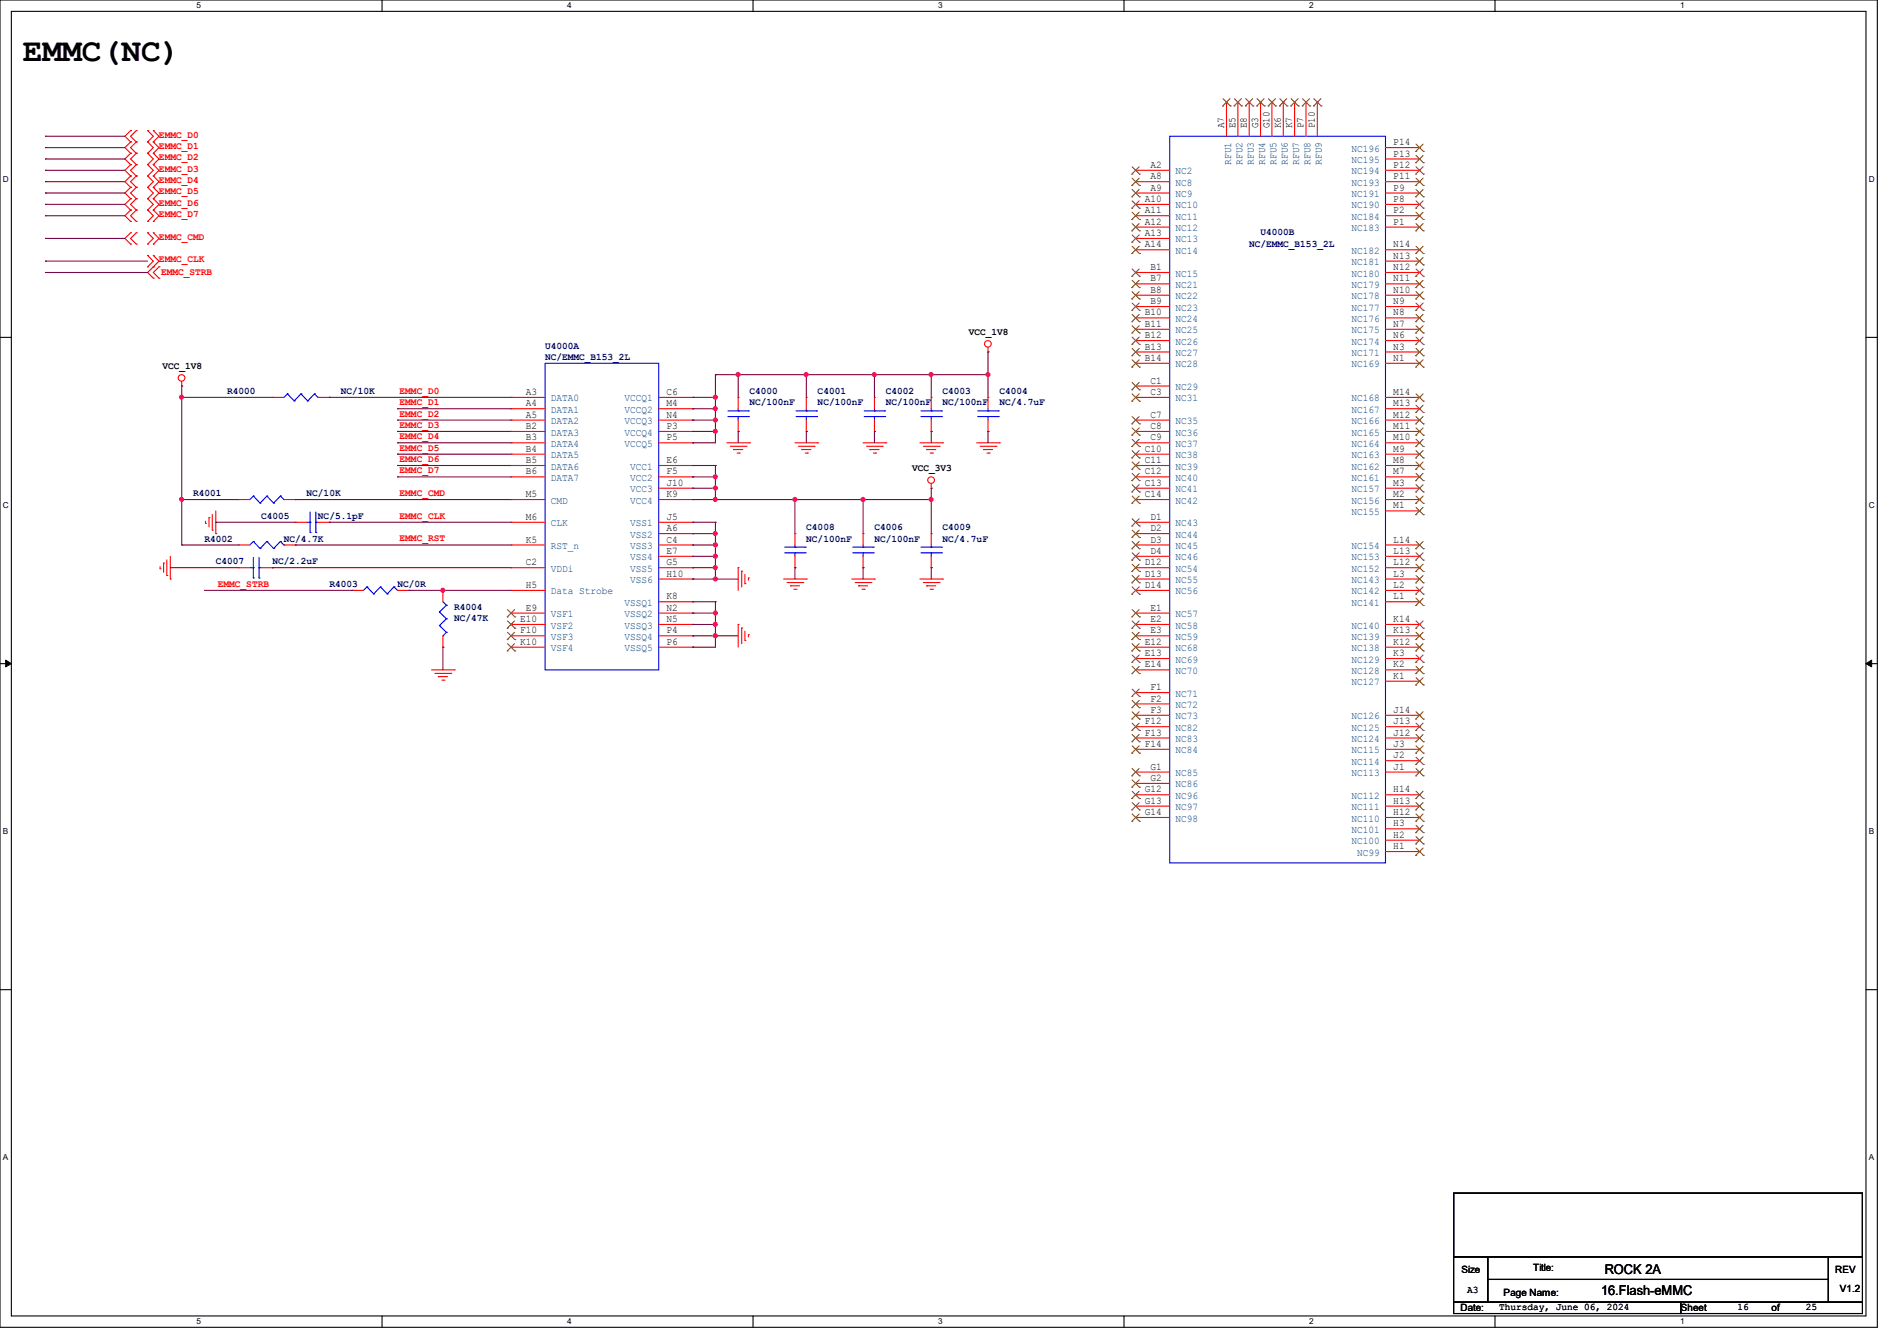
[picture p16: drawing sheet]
<svg xmlns="http://www.w3.org/2000/svg" width="297mm" height="210mm" viewBox="0 0 297 210" stroke-linecap="round" stroke-linejoin="round" font-family="sans-serif">
<defs><g id="words">
<text font-size="5.1" x="3.6" y="9.6">EMMC(NC)</text>
<g font-size="2.1">
<text x="250.7" y="202.9">16.Flash-eMMC</text>
<text x="251.2" y="199.5">ROCK 2A</text>
</g>
<g font-size="1.6" fill="#f00">
<text x="24.9" y="21.5">EMMC_D0</text>
<text x="24.9" y="23.3">EMMC_D1</text>
<text x="24.9" y="25.1">EMMC_D2</text>
<text x="24.9" y="26.9">EMMC_D3</text>
<text x="24.9" y="28.7">EMMC_D4</text>
<text x="24.9" y="30.4">EMMC_D5</text>
<text x="24.9" y="32.2">EMMC_D6</text>
<text x="24.9" y="34">EMMC_D7</text>
<text x="24.9" y="37.6">EMMC_CMD</text>
<text x="24.9" y="41.1">EMMC_CLK</text>
<text x="25.2" y="43.1">EMMC_STRB</text>
<text x="62.6" y="63.5">EMMC_D1</text>
<text x="62.6" y="61.7">EMMC_D0</text>
<text x="62.6" y="65.2">EMMC_D2</text>
<text x="62.6" y="68.8">EMMC_D4</text>
<text x="62.6" y="67">EMMC_D3</text>
<text x="62.6" y="70.6">EMMC_D5</text>
<text x="62.6" y="77.7">EMMC_CMD</text>
<text x="62.6" y="72.3">EMMC_D6</text>
<text x="62.6" y="74.1">EMMC_D7</text>
<text x="62.6" y="81.2">EMMC_CLK</text>
<text x="62.6" y="84.8">EMMC_RST</text>
<text x="34.1" y="91.9">EMMC_STRB</text>
</g>
<g font-size="1.6">
<text x="191.6" y="20.1" transform="rotate(-90 191.6 20.1)">A7</text>
<text x="193.4" y="20.1" transform="rotate(-90 193.4 20.1)">E5</text>
<text x="195.2" y="20.1" transform="rotate(-90 195.2 20.1)">E8</text>
<text x="197" y="20.1" transform="rotate(-90 197 20.1)">G3</text>
<text x="198.8" y="20.1" transform="rotate(-90 198.8 20.1)">G10</text>
<text x="200.5" y="20.1" transform="rotate(-90 200.5 20.1)">K6</text>
<text x="202.3" y="20.1" transform="rotate(-90 202.3 20.1)">K7</text>
<text x="204.1" y="20.1" transform="rotate(-90 204.1 20.1)">P7</text>
<text x="205.9" y="20.1" transform="rotate(-90 205.9 20.1)">P10</text>
<text x="218.1" y="22.7">P14</text>
<text x="180.1" y="26.3">A2</text>
<text x="180.1" y="28.1">A8</text>
<text x="180.1" y="29.8">A9</text>
<text x="218.1" y="29.8">P9</text>
<text x="218.1" y="28.1">P11</text>
<text x="218.1" y="26.3">P12</text>
<text x="218.1" y="24.5">P13</text>
<text x="179.2" y="31.6">A10</text>
<text x="179.2" y="33.4">A11</text>
<text x="179.2" y="35.2">A12</text>
<text x="218.1" y="35.2">P1</text>
<text x="218.1" y="33.4">P2</text>
<text x="218.1" y="31.6">P8</text>
<text x="179.2" y="37">A13</text>
<text x="179.2" y="38.7">A14</text>
<text x="218.1" y="40.5">N13</text>
<text x="218.1" y="38.7">N14</text>
<text x="180.1" y="42.3">B1</text>
<text x="180.1" y="44.1">B7</text>
<text x="180.1" y="45.8">B8</text>
<text x="180.1" y="47.6">B9</text>
<text x="218.1" y="47.6">N9</text>
<text x="218.1" y="45.8">N10</text>
<text x="218.1" y="44.1">N11</text>
<text x="218.1" y="42.3">N12</text>
<text x="151.7" y="52.5">VCC_1V8</text>
<text x="179.2" y="49.4">B10</text>
<text x="179.2" y="51.2">B11</text>
<text x="179.2" y="53">B12</text>
<text x="218.1" y="53">N6</text>
<text x="218.1" y="51.2">N7</text>
<text x="218.1" y="49.4">N8</text>
<text x="25.4" y="57.8">VCC_1V8</text>
<text x="179.2" y="54.7">B13</text>
<text x="179.2" y="56.5">B14</text>
<text x="218.1" y="56.5">N1</text>
<text x="218.1" y="54.7">N3</text>
<text x="82.3" y="61.9">A3</text>
<text x="82.3" y="63.6">A4</text>
<text x="82.3" y="65.4">A5</text>
<text x="104.4" y="65.4">N4</text>
<text x="104.4" y="63.6">M4</text>
<text x="104.4" y="61.9">C6</text>
<text x="180.1" y="60.1">C1</text>
<text x="180.1" y="61.9">C3</text>
<text x="180.1" y="65.4">C7</text>
<text x="218.1" y="65.4">M12</text>
<text x="218.1" y="63.6">M13</text>
<text x="218.1" y="61.9">M14</text>
<text x="82.3" y="67.2">B2</text>
<text x="82.3" y="69">B3</text>
<text x="82.3" y="70.7">B4</text>
<text x="104.4" y="69">P5</text>
<text x="104.4" y="67.2">P3</text>
<text x="179.2" y="70.7">C10</text>
<text x="180.1" y="67.2">C8</text>
<text x="180.1" y="69">C9</text>
<text x="218.1" y="70.7">M9</text>
<text x="218.1" y="69">M10</text>
<text x="218.1" y="67.2">M11</text>
<text x="82.3" y="72.5">B5</text>
<text x="82.3" y="74.3">B6</text>
<text x="82.3" y="77.9">M5</text>
<text x="104.4" y="77.9">K9</text>
<text x="104.4" y="76.1">J10</text>
<text x="104.4" y="74.3">F5</text>
<text x="104.4" y="72.5">E6</text>
<text x="142.8" y="73.8">VCC_3V3</text>
<text x="179.2" y="72.5">C11</text>
<text x="179.2" y="74.3">C12</text>
<text x="179.2" y="76.1">C13</text>
<text x="179.2" y="77.9">C14</text>
<text x="218.1" y="77.9">M2</text>
<text x="218.1" y="76.1">M3</text>
<text x="218.1" y="74.3">M7</text>
<text x="218.1" y="72.5">M8</text>
<text x="82.3" y="81.4">M6</text>
<text x="104.4" y="83.2">A6</text>
<text x="104.4" y="81.4">J5</text>
<text x="180.1" y="81.4">D1</text>
<text x="180.1" y="83.2">D2</text>
<text x="218.1" y="79.6">M1</text>
<text x="82.3" y="85">K5</text>
<text x="82.3" y="88.5">C2</text>
<text x="104.4" y="86.7">E7</text>
<text x="104.4" y="85">C4</text>
<text x="104.4" y="88.5">G5</text>
<text x="179.2" y="88.5">D12</text>
<text x="180.1" y="85">D3</text>
<text x="180.1" y="86.7">D4</text>
<text x="218.1" y="88.5">L12</text>
<text x="218.1" y="86.7">L13</text>
<text x="218.1" y="85">L14</text>
<text x="82.3" y="92.1">H5</text>
<text x="82.3" y="95.6">E9</text>
<text x="104.4" y="95.6">N2</text>
<text x="104.4" y="93.9">K8</text>
<text x="104.4" y="90.3">H10</text>
<text x="179.2" y="90.3">D13</text>
<text x="179.2" y="92.1">D14</text>
<text x="180.1" y="95.6">E1</text>
<text x="218.1" y="93.9">L1</text>
<text x="218.1" y="92.1">L2</text>
<text x="218.1" y="90.3">L3</text>
<text x="81.4" y="97.4">E10</text>
<text x="81.4" y="99.2">F10</text>
<text x="81.4" y="101">K10</text>
<text x="104.4" y="99.2">P4</text>
<text x="104.4" y="97.4">N5</text>
<text x="104.4" y="101">P6</text>
<text x="179.2" y="101">E12</text>
<text x="180.1" y="97.4">E2</text>
<text x="180.1" y="99.2">E3</text>
<text x="218.1" y="101">K12</text>
<text x="218.1" y="99.2">K13</text>
<text x="218.1" y="97.4">K14</text>
<text x="179.2" y="102.7">E13</text>
<text x="179.2" y="104.5">E14</text>
<text x="218.1" y="106.3">K1</text>
<text x="218.1" y="104.5">K2</text>
<text x="218.1" y="102.7">K3</text>
<text x="179.2" y="113.4">F12</text>
<text x="180.1" y="108.1">F1</text>
<text x="180.1" y="109.9">F2</text>
<text x="180.1" y="111.6">F3</text>
<text x="218.1" y="113.4">J13</text>
<text x="218.1" y="111.6">J14</text>
<text x="179.2" y="115.2">F13</text>
<text x="179.2" y="117">F14</text>
<text x="218.1" y="118.7">J2</text>
<text x="218.1" y="117">J3</text>
<text x="218.1" y="115.2">J12</text>
<text x="179.2" y="124.1">G12</text>
<text x="179.2" y="125.9">G13</text>
<text x="180.1" y="120.5">G1</text>
<text x="180.1" y="122.3">G2</text>
<text x="218.1" y="125.9">H13</text>
<text x="218.1" y="124.1">H14</text>
<text x="218.1" y="120.5">J1</text>
<text x="179.2" y="127.6">G14</text>
<text x="218.1" y="131.2">H2</text>
<text x="218.1" y="129.4">H3</text>
<text x="218.1" y="127.6">H12</text>
<text x="218.1" y="133">H1</text>
<text x="228.8" y="199.3">Size</text>
<text x="229.7" y="202.5">A3</text>
<text x="235.4" y="202.9">Page Name:</text>
<text x="240" y="199">Title:</text>
<text x="287.3" y="199.3">REV</text>
<text x="288" y="202.4">V1.2</text>
<text x="228.6" y="205.4">Date:</text>
<text x="234.7" y="205.1">Thursday, June 06, 2024</text>
<text x="263.1" y="205.4">Sheet</text>
<text x="272" y="205.1">16</text>
<text x="277.4" y="205.4">of</text>
<text x="282.7" y="205.1">25</text>
</g>
<g font-size="1.6" fill="#003f7f">
<text x="211.6" y="23.8">NC196</text>
<text x="184" y="27.3">NC2</text>
<text x="184" y="29.1">NC8</text>
<text x="192.7" y="25.8" transform="rotate(-90 192.7 25.8)">RFU1</text>
<text x="194.5" y="25.8" transform="rotate(-90 194.5 25.8)">RFU2</text>
<text x="196.3" y="25.8" transform="rotate(-90 196.3 25.8)">RFU3</text>
<text x="198.1" y="25.8" transform="rotate(-90 198.1 25.8)">RFU4</text>
<text x="199.9" y="25.8" transform="rotate(-90 199.9 25.8)">RFU5</text>
<text x="201.6" y="25.8" transform="rotate(-90 201.6 25.8)">RFU6</text>
<text x="203.4" y="25.8" transform="rotate(-90 203.4 25.8)">RFU7</text>
<text x="205.2" y="25.8" transform="rotate(-90 205.2 25.8)">RFU8</text>
<text x="207" y="25.8" transform="rotate(-90 207 25.8)">RFU9</text>
<text x="211.6" y="29.1">NC193</text>
<text x="211.6" y="27.3">NC194</text>
<text x="211.6" y="25.5">NC195</text>
<text x="184" y="30.9">NC9</text>
<text x="184" y="32.6">NC10</text>
<text x="184" y="34.4">NC11</text>
<text x="211.6" y="34.4">NC184</text>
<text x="211.6" y="32.6">NC190</text>
<text x="211.6" y="30.9">NC191</text>
<text x="184" y="36.2">NC12</text>
<text x="184" y="38">NC13</text>
<text x="184" y="39.8">NC14</text>
<text x="211.6" y="41.5">NC181</text>
<text x="211.6" y="39.8">NC182</text>
<text x="211.6" y="36.2">NC183</text>
<text x="184" y="43.3">NC15</text>
<text x="184" y="45.1">NC21</text>
<text x="184" y="46.9">NC22</text>
<text x="211.6" y="46.9">NC178</text>
<text x="211.6" y="45.1">NC179</text>
<text x="211.6" y="43.3">NC180</text>
<text x="184" y="48.6">NC23</text>
<text x="184" y="50.4">NC24</text>
<text x="184" y="52.2">NC25</text>
<text x="184" y="54">NC26</text>
<text x="211.6" y="54">NC174</text>
<text x="211.6" y="52.2">NC175</text>
<text x="211.6" y="50.4">NC176</text>
<text x="211.6" y="48.6">NC177</text>
<text x="184" y="55.8">NC27</text>
<text x="184" y="57.5">NC28</text>
<text x="211.6" y="57.5">NC169</text>
<text x="211.6" y="55.8">NC171</text>
<text x="86.2" y="62.9">DATA0</text>
<text x="86.2" y="64.6">DATA1</text>
<text x="97.8" y="64.6">VCCQ2</text>
<text x="97.8" y="62.9">VCCQ1</text>
<text x="184" y="61.1">NC29</text>
<text x="184" y="62.9">NC31</text>
<text x="211.6" y="64.6">NC167</text>
<text x="211.6" y="62.9">NC168</text>
<text x="86.2" y="68.2">DATA3</text>
<text x="86.2" y="66.4">DATA2</text>
<text x="86.2" y="70">DATA4</text>
<text x="86.2" y="71.8">DATA5</text>
<text x="97.8" y="66.4">VCCQ3</text>
<text x="97.8" y="70">VCCQ5</text>
<text x="97.8" y="68.2">VCCQ4</text>
<text x="184" y="66.4">NC35</text>
<text x="184" y="68.2">NC36</text>
<text x="184" y="70">NC37</text>
<text x="184" y="71.8">NC38</text>
<text x="211.6" y="71.8">NC163</text>
<text x="211.6" y="70">NC164</text>
<text x="211.6" y="68.2">NC165</text>
<text x="211.6" y="66.4">NC166</text>
<text x="86.2" y="73.5">DATA6</text>
<text x="86.2" y="75.3">DATA7</text>
<text x="98.7" y="77.1">VCC3</text>
<text x="98.7" y="75.3">VCC2</text>
<text x="98.7" y="73.5">VCC1</text>
<text x="184" y="73.5">NC39</text>
<text x="184" y="75.3">NC40</text>
<text x="184" y="77.1">NC41</text>
<text x="211.6" y="77.1">NC157</text>
<text x="211.6" y="75.3">NC161</text>
<text x="211.6" y="73.5">NC162</text>
<text x="86.2" y="78.9">CMD</text>
<text x="86.2" y="82.4">CLK</text>
<text x="98.7" y="78.9">VCC4</text>
<text x="98.7" y="82.4">VSS1</text>
<text x="184" y="78.9">NC42</text>
<text x="184" y="82.4">NC43</text>
<text x="211.6" y="80.6">NC155</text>
<text x="211.6" y="78.9">NC156</text>
<text x="86.2" y="86">RST_n</text>
<text x="86.2" y="89.5">VDDi</text>
<text x="98.7" y="87.8">VSS4</text>
<text x="98.7" y="84.2">VSS2</text>
<text x="98.7" y="86">VSS3</text>
<text x="98.7" y="89.5">VSS5</text>
<text x="184" y="84.2">NC44</text>
<text x="184" y="86">NC45</text>
<text x="184" y="87.8">NC46</text>
<text x="184" y="89.5">NC54</text>
<text x="211.6" y="89.5">NC152</text>
<text x="211.6" y="87.8">NC153</text>
<text x="211.6" y="86">NC154</text>
<text x="86.2" y="93.1">Data Strobe</text>
<text x="97.8" y="94.9">VSSQ1</text>
<text x="98.7" y="91.3">VSS6</text>
<text x="184" y="91.3">NC55</text>
<text x="184" y="93.1">NC56</text>
<text x="211.6" y="94.9">NC141</text>
<text x="211.6" y="93.1">NC142</text>
<text x="211.6" y="91.3">NC143</text>
<text x="86.2" y="96.6">VSF1</text>
<text x="86.2" y="98.4">VSF2</text>
<text x="86.2" y="100.2">VSF3</text>
<text x="86.2" y="102">VSF4</text>
<text x="97.8" y="100.2">VSSQ4</text>
<text x="97.8" y="98.4">VSSQ3</text>
<text x="97.8" y="96.6">VSSQ2</text>
<text x="97.8" y="102">VSSQ5</text>
<text x="184" y="96.6">NC57</text>
<text x="184" y="98.4">NC58</text>
<text x="184" y="100.2">NC59</text>
<text x="184" y="102">NC68</text>
<text x="211.6" y="102">NC138</text>
<text x="211.6" y="100.2">NC139</text>
<text x="211.6" y="98.4">NC140</text>
<text x="184" y="103.8">NC69</text>
<text x="184" y="105.5">NC70</text>
<text x="211.6" y="107.3">NC127</text>
<text x="211.6" y="105.5">NC128</text>
<text x="211.6" y="103.8">NC129</text>
<text x="184" y="109.1">NC71</text>
<text x="184" y="110.9">NC72</text>
<text x="184" y="112.7">NC73</text>
<text x="211.6" y="112.7">NC126</text>
<text x="184" y="114.4">NC82</text>
<text x="184" y="116.2">NC83</text>
<text x="184" y="118">NC84</text>
<text x="211.6" y="119.8">NC114</text>
<text x="211.6" y="118">NC115</text>
<text x="211.6" y="116.2">NC124</text>
<text x="211.6" y="114.4">NC125</text>
<text x="184" y="121.5">NC85</text>
<text x="184" y="123.3">NC86</text>
<text x="184" y="125.1">NC96</text>
<text x="211.6" y="125.1">NC112</text>
<text x="211.6" y="121.5">NC113</text>
<text x="184" y="126.9">NC97</text>
<text x="184" y="128.7">NC98</text>
<text x="211.6" y="130.4">NC101</text>
<text x="211.6" y="128.7">NC110</text>
<text x="211.6" y="126.9">NC111</text>
<text x="211.6" y="132.2">NC100</text>
<text x="212.5" y="134">NC99</text>
</g>
<g font-size="1.6" fill="#00007f">
<text x="195.6" y="38.6">NC/EMMC_B153_2L</text>
<text x="197.4" y="36.8">U4000B</text>
<text x="85.3" y="54.6">U4000A</text>
<text x="85.3" y="56.4">NC/EMMC_B153_2L</text>
<text x="35.6" y="61.7">R4000</text>
<text x="53.3" y="61.7">NC/10K</text>
<text x="117.3" y="61.7">C4000</text>
<text x="117.3" y="63.5">NC/100nF</text>
<text x="128" y="61.7">C4001</text>
<text x="128" y="63.5">NC/100nF</text>
<text x="138.7" y="61.7">C4002</text>
<text x="138.7" y="63.5">NC/100nF</text>
<text x="147.6" y="61.7">C4003</text>
<text x="147.6" y="63.5">NC/100nF</text>
<text x="156.5" y="61.7">C4004</text>
<text x="156.5" y="63.5">NC/4.7uF</text>
<text x="30.2" y="77.7">R4001</text>
<text x="48" y="77.7">NC/10K</text>
<text x="40.9" y="81.3">C4005</text>
<text x="49.8" y="81.3">NC/5.1pF</text>
<text x="126.2" y="83.1">C4008</text>
<text x="136.9" y="83.1">C4006</text>
<text x="147.6" y="83.1">C4009</text>
<text x="32" y="84.8">R4002</text>
<text x="33.8" y="88.4">C4007</text>
<text x="42.7" y="88.4">NC/2.2uF</text>
<text x="44.5" y="84.8">NC/4.7K</text>
<text x="126.2" y="84.8">NC/100nF</text>
<text x="136.9" y="84.8">NC/100nF</text>
<text x="147.6" y="84.8">NC/4.7uF</text>
<text x="51.6" y="91.9">R4003</text>
<text x="62.2" y="91.9">NC/0R</text>
<text x="71.1" y="95.5">R4004</text>
<text x="71.1" y="97.3">NC/47K</text>
</g>
<g font-size="1.3">
<text x="30.8" y="1.3">5</text>
<text x="88.8" y="1.3">4</text>
<text x="146.9" y="1.3">3</text>
<text x="205" y="1.3">2</text>
<text x="263.1" y="1.3">1</text>
<text x=".5" y="28.4">D</text>
<text x="292.6" y="28.4">D</text>
<text x=".5" y="79.5">C</text>
<text x="292.6" y="79.5">C</text>
<text x=".5" y="130.6">B</text>
<text x="292.6" y="130.6">B</text>
<text x=".5" y="181.7">A</text>
<text x="292.6" y="181.7">A</text>
<text x="30.8" y="207.4">5</text>
<text x="88.8" y="207.4">4</text>
<text x="146.9" y="207.4">3</text>
<text x="205" y="207.4">2</text>
<text x="263.1" y="207.4">1</text>
</g>
</g></defs>
<g fill="none" stroke="#000" stroke-width=".17">
<path d="M0 0h293.9v207.9h-293.9zM1.8 1.8h290.3v204.3h-290.3zM59.8 0v1.8M117.9 0v1.8M176 0v1.8M234.1 0v1.8M0 52.8h1.8M292.1 52.8h1.8M0 103.9h1.8M292.1 103.9h1.8M0 155h1.8M292.1 155h1.8"/>
<path d="M227.6 186.9h64v9.9h-64zM227.6 196.8h5.3v7.1h-5.3zM232.9 196.8h53.4v3.6h-53.4zM286.3 196.8h5.3v7.1h-5.3zM59.8 206.1v1.8M117.9 206.1v1.8M176 206.1v1.8M227.6 203.9h35.5v1.8h-35.5zM232.9 200.4h53.4v3.5h-53.4zM234.1 206.1v1.8M263.1 203.9h28.5v1.8h-28.5z"/>
</g>
<path d="M.9 103.4l.9 .5-.9 .5zM292.1 103.9l.9-.5v1z" fill="#000"/>
<path d="M.9 103.4l.9 .5-.9 .5zM292.1 103.9l.9-.5v1z" fill="none" stroke="#000" stroke-width=".16"/>
<g fill="none" stroke="#f00" stroke-width=".17">
<path d="M192 16h.1M192 16v5.3M193.8 16h.1M193.8 16v5.3M195.6 16h.1M195.6 16v5.3M197.4 16h.1M197.4 16v5.3M199.1 16h.1M199.1 16v5.3M200.9 16h.1M200.9 16v5.3"/>
<path d="M202.7 16h.1M202.7 16v5.3M204.5 16h.1M204.5 16v5.3M206.2 16h.1M206.2 16v5.3M20.4 20.4h.1M20.4 22.2h.1M20.4 24h.1M20.4 25.8h.1M20.4 27.6h.1M20.4 29.3h.1"/>
<path d="M20.4 31.1h.1M20.4 32.9h.1M20.4 34.7h.1M20.4 36.5h.1M20.4 38.2h.1M20.4 20.4l-.8 .9 .8 .9M20.4 25.8l-.8 .9 .8 .9M20.4 22.2l-.8 .9 .8 .9M20.4 27.6l-.8 .8 .8 .9M20.4 24l-.8 .9 .8 .9M20.4 29.3l-.8 .9 .8 .9M20.4 32.9l-.8 .9 .8 .9"/>
<path d="M20.4 31.1l-.8 .9 .8 .9M20.4 36.5l-.8 .8 .8 .9M21.3 22.2h.1M21.3 20.4h.1M21.3 24h.1M21.3 25.8h.1M21.3 27.6h.1M21.3 29.3h.1M21.3 31.1h.1M21.3 32.9h.1M21.3 34.7h.1M21.3 38.2h.1"/>
<path d="M21.3 36.5h.1M21.3 20.4l-.9 .9 .9 .9M21.3 24l-.9 .9 .9 .9M21.3 22.2l-.9 .9 .9 .9M21.3 25.8l-.9 .9 .9 .9M21.3 27.6l-.9 .8 .9 .9M21.3 29.3l-.9 .9 .9 .9M21.3 31.1l-.9 .9 .9 .9M21.3 32.9l-.9 .9 .9 .9M21.3 36.5l-.9 .8 .9 .9M23.1 22.2h.1M23.1 20.4h.1"/>
<path d="M23.1 24h.1M23.1 25.8h.1M23.1 27.6h.1M23.1 29.3h.1M23.1 31.1h.1M23.1 32.9h.1M23.1 34.7h.1M23.1 38.2h.1M23.1 36.5h.1M23.1 24l.9 .9-.9 .9M23.1 20.4l.9 .9-.9 .9M23.1 25.8l.9 .9-.9 .9"/>
<path d="M23.1 22.2l.9 .9-.9 .9M23.1 29.3l.9 .9-.9 .9M23.1 31.1l.9 .9-.9 .9M23.1 27.6l.9 .8-.9 .9M23.1 32.9l.9 .9-.9 .9M23.1 36.5l.9 .8-.9 .9M24 22.2h.1M24 20.4h.1M24 24h.1M24 25.8h.1M24 27.6h.1M24 29.3h.1"/>
<path d="M24 31.1h.1M24 32.9h.1M24 34.7h.1M24 38.2h.1M24 36.5h.1M24 25.8l.9 .9-.9 .9M24 20.4l.9 .9-.9 .9M24 22.2l.9 .9-.9 .9M24 29.3l.9 .9-.9 .9M24 24l.9 .9-.9 .9M24 31.1l.9 .9-.9 .9M24 32.9l.9 .9-.9 .9"/>
<path d="M24 27.6l.9 .8-.9 .9M24 36.5l.9 .8-.9 .9M177.8 26.7h.1M177.8 28.4h.1M177.8 30.2h.1M177.8 32h.1M177.8 33.8h.1M177.8 35.6h.1M177.8 37.3h.1M177.8 39.1h.1M177.8 26.7h5.3M177.8 28.4h5.3"/>
<path d="M177.8 30.2h5.3M177.8 32h5.3M177.8 33.8h5.3M177.8 35.6h5.3M177.8 37.3h5.3M177.8 39.1h5.3M216.9 26.7h5.4M216.9 28.4h5.4M216.9 30.2h5.4M216.9 32h5.4M216.9 33.8h5.4M216.9 35.6h5.4"/>
<path d="M216.9 39.1h5.4M216.9 24.9h5.4M216.9 23.1h5.4M222.3 39.1h.1M222.3 35.6h.1M222.3 33.8h.1M222.3 32h.1M222.3 30.2h.1M222.3 28.4h.1M222.3 26.7h.1M222.3 24.9h.1M222.3 23.1h.1"/>
<path d="M23.1 41.8h.1M23.1 40h.1M23.1 40l.9 .9-.9 .9M24 41.8h.1M24 40h.1M24 43.6h.1M24 40l.9 .9-1.8 1.8 .9 .9M24.9 43.6h.1M24.9 41.8h.1M24.9 41.8l-.9 .9 .9 .9M28.4 59.7v.8M154.7 55.1h.1"/>
<path d="M154.7 54.4v.7M177.8 42.7h.1M177.8 44.5h.1M177.8 46.2h.1M177.8 48h.1M177.8 49.8h.1M177.8 51.6h.1M177.8 53.3h.1M177.8 55.1h.1M177.8 56.9h.1M177.8 42.7h5.3M177.8 44.5h5.3"/>
<path d="M177.8 46.2h5.3M177.8 48h5.3M177.8 49.8h5.3M177.8 51.6h5.3M177.8 53.3h5.3M177.8 55.1h5.3M177.8 56.9h5.3M216.9 42.7h5.4M216.9 44.5h5.4M216.9 46.2h5.4M216.9 48h5.4M216.9 49.8h5.4"/>
<path d="M216.9 51.6h5.4M216.9 53.3h5.4M216.9 55.1h5.4M216.9 56.9h5.4M216.9 40.9h5.4M222.3 56.9h.1M222.3 55.1h.1M222.3 53.3h.1M222.3 51.6h.1M222.3 49.8h.1M222.3 48h.1M222.3 46.2h.1"/>
<path d="M222.3 44.5h.1M222.3 42.7h.1M222.3 40.9h.1M28.4 60.5h.1M37.3 78.2h.1M37.3 78.2h1.8M42.7 62.2h.1M42.7 62.2h1.8M44.5 78.2h1.7M46.2 78.2h.1M49.8 62.2h1.8M51.6 62.2h.1"/>
<path d="M80 67.6h.1M80 62.2h.1M80 64h.1M80 65.8h.1M80 69.3h.1M80 71.1h.1M80 72.9h.1M80 74.7h.1M80 78.2h.1M80 69.3h5.3M80 67.6h5.3M80 62.2h5.3"/>
<path d="M80 64h5.3M80 65.8h5.3M80 71.1h5.3M80 72.9h5.3M80 74.7h5.3M80 78.2h5.3M103.1 69.3h5.4M103.1 67.6h5.4M103.1 62.2h5.4M103.1 64h5.4M103.1 65.8h5.4M103.1 72.9h5.4"/>
<path d="M103.1 74.7h5.4M103.1 78.2h5.4M103.1 76.5h5.4M108.5 78.2h.1M108.5 76.5h.1M108.5 74.7h.1M108.5 72.9h.1M108.5 65.8h.1M108.5 64h.1M108.5 62.2h.1M108.5 69.3h.1M108.5 67.6h.1"/>
<path d="M113.8 69.3h3.5M114.3 69.9h2.5M114.9 70.4h.1M114.9 70.4h1.4M115.4 71h.3M115.6 62.2h.1M115.6 67.6h.1M115.6 62.2v1.8M115.6 65.8v1.8M115.7 71h.1M116.8 69.9h.1M117.3 69.3h.1"/>
<path d="M124.5 69.3h3.5M125 69.9h2.5M125.5 70.4h.1M125.5 70.4h1.5M126.1 71h.3M126.2 62.2h.1M126.2 67.6h.1M126.2 62.2v1.8M126.2 65.8v1.8M126.4 71h.1M127.5 69.9h.1M128 69.3h.1"/>
<path d="M135.1 69.3h3.6M135.7 69.9h2.4M136.2 70.4h.1M136.2 70.4h1.4M136.7 71h.4M136.9 62.2h.1M136.9 67.6h.1M136.9 62.2v1.8M136.9 65.8v1.8M137.1 71h.1M138.1 69.9h.1M138.7 69.3h.1"/>
<path d="M144 69.3h3.6M144.6 69.9h2.4M145.1 70.4h.1M145.1 70.4h1.4M145.6 71h.4M145.8 76.5h.1M145.8 62.2h.1M145.8 67.6h.1M145.8 62.2v1.8M145.8 65.8v1.8M145.8 75.7v.8M146 71h.1"/>
<path d="M147 69.9h.1M147.6 69.3h.1M152.9 69.3h3.6M153.5 69.9h2.4M154 70.4h.1M154 70.4h1.4M154.5 71h.4M154.7 62.2h.1M154.7 67.6h.1M154.7 62.2v1.8M154.7 65.8v1.8M154.9 71h.1"/>
<path d="M155.9 69.9h.1M156.5 69.3h.1M177.8 60.5h.1M177.8 62.2h.1M177.8 65.8h.1M177.8 67.6h.1M177.8 69.3h.1M177.8 71.1h.1M177.8 72.9h.1M177.8 74.7h.1M177.8 76.5h.1M177.8 78.2h.1"/>
<path d="M177.8 69.3h5.3M177.8 67.6h5.3M177.8 62.2h5.3M177.8 65.8h5.3M177.8 71.1h5.3M177.8 72.9h5.3M177.8 74.7h5.3M177.8 78.2h5.3M177.8 76.5h5.3M177.8 60.5h5.3M216.9 69.3h5.4M216.9 67.6h5.4"/>
<path d="M216.9 62.2h5.4M216.9 64h5.4M216.9 65.8h5.4M216.9 71.1h5.4M216.9 72.9h5.4M216.9 74.7h5.4M216.9 78.2h5.4M216.9 76.5h5.4M222.3 78.2h.1M222.3 76.5h.1M222.3 74.7h.1M222.3 72.9h.1"/>
<path d="M222.3 71.1h.1M222.3 69.3h.1M222.3 67.6h.1M222.3 65.8h.1M222.3 64h.1M222.3 62.2h.1M25.1 89.1h.1M25.1 88.7v.4M25.6 88.2h.1M25.6 88.2v1.4M26.1 90.1h.1M26.1 87.7v2.4"/>
<path d="M26.7 90.7h.1M26.7 87.1v3.6M32.2 82h.1M32.2 81.6v.4M32.7 81.1h.1M32.7 81.1v1.4M33.2 83h.1M33.2 80.6v2.4M33.8 83.6h.1M33.8 80v3.6M37.3 85.3h.1M37.3 88.9h.1"/>
<path d="M37.3 85.3h1.8M37.3 88.9h1.8M40.9 88.9h1.8M42.7 88.9h.1M44.5 85.3h1.7M46.2 85.3h.1M46.2 81.8h.1M46.2 81.8h1.8M49.8 81.8h1.8M51.6 81.8h.1M55.1 92.5h.1M55.1 92.5h1.8"/>
<path d="M62.2 92.5h1.8M64 92.5h.1M69.3 92.5h.1M69.3 92.5v1.7M69.3 99.6v1.7M80 85.3h.1M80 88.9h.1M80 81.8h.1M80 92.5h.1M80 96h.1M80 97.8h.1M80 99.6h.1"/>
<path d="M80 85.3h5.3M80 81.8h5.3M80 99.6h5.3M80 97.8h5.3M80 96h5.3M80 88.9h5.3M80 92.5h5.3M103.1 90.7h5.4M103.1 87.1h5.4M103.1 83.6h5.4M103.1 85.3h5.4M103.1 81.8h5.4"/>
<path d="M103.1 99.6h5.4M103.1 97.8h5.4M103.1 96h5.4M103.1 94.2h5.4M103.1 88.9h5.4M108.5 87.1h.1M108.5 83.6h.1M108.5 81.8h.1M108.5 99.6h.1M108.5 97.8h.1M108.5 96h.1M108.5 94.2h.1"/>
<path d="M108.5 85.3h.1M108.5 88.9h.1M108.5 90.7h.1M115.6 88.9h.1M115.6 97.8h.1M115.6 88.9v3.6M115.6 97.8v3.5M116.1 89.5h.1M116.1 98.3h.1M116.1 89.5v2.4M116.1 98.3v2.5M116.6 91.4h.1"/>
<path d="M116.6 90v1.4M116.6 98.8v1.5M117.2 90.5h.1M117.2 99.4h.1M117.2 90.5v.3M117.2 99.4v.3M122.7 90.7h3.5M123.2 91.2h2.5M123.7 91.7h.1M123.7 91.7h1.5M124.3 92.3h.3M124.5 83.6h.1"/>
<path d="M124.5 88.9h.1M124.5 83.6v1.7M124.5 87.1v1.8M124.6 92.3h.1M125.7 91.2h.1M126.2 90.7h.1M133.4 90.7h3.5M133.9 91.2h2.5M134.4 91.7h.1M134.4 91.7h1.4M135 92.3h.3M135.1 83.6h.1"/>
<path d="M135.1 88.9h.1M135.1 83.6v1.7M135.1 87.1v1.8M135.3 92.3h.1M136.4 91.2h.1M136.9 90.7h.1M144 90.7h3.6M144.6 91.2h2.4M145.1 91.7h.1M145.1 91.7h1.4M145.6 92.3h.4M145.8 83.6h.1"/>
<path d="M145.8 88.9h.1M145.8 83.6v1.7M145.8 87.1v1.8M146 92.3h.1M147 91.2h.1M147.6 90.7h.1M177.8 81.8h.1M177.8 83.6h.1M177.8 85.3h.1M177.8 87.1h.1M177.8 88.9h.1M177.8 90.7h.1"/>
<path d="M177.8 92.5h.1M177.8 96h.1M177.8 97.8h.1M177.8 99.6h.1M177.8 90.7h5.3M177.8 87.1h5.3M177.8 83.6h5.3M177.8 85.3h5.3M177.8 81.8h5.3M177.8 99.6h5.3M177.8 97.8h5.3M177.8 96h5.3"/>
<path d="M177.8 88.9h5.3M177.8 92.5h5.3M216.9 90.7h5.4M216.9 87.1h5.4M216.9 85.3h5.4M216.9 99.6h5.4M216.9 97.8h5.4M216.9 94.2h5.4M216.9 88.9h5.4M216.9 92.5h5.4M216.9 80h5.4M222.3 99.6h.1"/>
<path d="M222.3 97.8h.1M222.3 94.2h.1M222.3 92.5h.1M222.3 90.7h.1M222.3 88.9h.1M222.3 87.1h.1M222.3 85.3h.1M222.3 80h.1M67.6 104.9h3.5M68.1 105.5h2.5M68.6 106h.1M68.6 106h1.5"/>
<path d="M69.2 106.5h.3M69.3 101.3h.1M69.5 106.5h.1M70.6 105.5h.1M71.1 104.9h.1M80 101.3h.1M80 101.3h5.3M103.1 101.3h5.4M108.5 101.3h.1M116.6 100.3h.1M177.8 101.3h.1M177.8 103.1h.1"/>
<path d="M177.8 104.9h.1M177.8 108.5h.1M177.8 110.2h.1M177.8 112h.1M177.8 113.8h.1M177.8 115.6h.1M177.8 117.3h.1M177.8 104.9h5.3M177.8 101.3h5.3M177.8 103.1h5.3M177.8 108.5h5.3M177.8 110.2h5.3"/>
<path d="M177.8 112h5.3M177.8 113.8h5.3M177.8 115.6h5.3M177.8 117.3h5.3M216.9 104.9h5.4M216.9 101.3h5.4M216.9 103.1h5.4M216.9 112h5.4M216.9 113.8h5.4M216.9 115.6h5.4M216.9 117.3h5.4M216.9 119.1h5.4"/>
<path d="M216.9 106.7h5.4M222.3 119.1h.1M222.3 117.3h.1M222.3 115.6h.1M222.3 113.8h.1M222.3 112h.1M222.3 106.7h.1M222.3 104.9h.1M222.3 103.1h.1M222.3 101.3h.1M177.8 120.9h.1M177.8 122.7h.1"/>
<path d="M177.8 124.5h.1M177.8 126.2h.1M177.8 128h.1M177.8 120.9h5.3M177.8 122.7h5.3M177.8 124.5h5.3M177.8 126.2h5.3M177.8 128h5.3M216.9 120.9h5.4M216.9 124.5h5.4M216.9 126.2h5.4M216.9 128h5.4"/>
<path d="M216.9 133.4h5.4M216.9 131.6h5.4M216.9 129.8h5.4M222.3 133.4h.1M222.3 131.6h.1M222.3 129.8h.1M222.3 128h.1M222.3 126.2h.1M222.3 124.5h.1M222.3 120.9h.1"/>
<circle cx="28.4" cy="59.2" r=".52"/>
<circle cx="154.7" cy="53.8" r=".52"/>
<circle cx="145.8" cy="75.2" r=".52"/>
</g>
<g fill="none" stroke="#00f" stroke-width=".17">
<path d="M183.1 21.3h33.8v113.8h-33.8zM85.3 56.9h17.8v48h-17.8zM39.7 77.7h.1M39.7 77.7l-.6 .5M39.7 77.7l1 1.1M40.7 78.8h.1M41.8 77.7h.1M41.8 77.7l-1.1 1.1M41.8 77.7l1 1.1M42.8 78.8h.1M43.9 77.7h.1M43.9 77.7l-1.1 1.1"/>
<path d="M43.9 77.7l.6 .5M44.5 78.2h.1M45 61.7h.1M45 61.7l-.5 .5M45 61.7l1.1 1.1M46.1 62.8h.1M47.1 61.7h.1M47.1 61.7l-1 1.1M47.1 61.7l1.1 1.1M48.2 62.8h.1M49.2 61.7h.1M49.2 61.7l-1 1.1"/>
<path d="M49.2 61.7l.6 .5M49.8 62.2h.1M114 65.2h3.2M114 64.3h3.2M115.6 64.3h.1M115.6 65.2h.1M115.6 64v.3M115.6 65.2v.6M117.2 65.2h.1M117.2 64.3h.1M124.6 65.2h3.2M124.6 64.3h3.2"/>
<path d="M126.2 64.3h.1M126.2 65.2h.1M126.2 64v.3M126.2 65.2v.6M127.8 65.2h.1M127.8 64.3h.1M135.3 65.2h3.2M135.3 64.3h3.2M136.9 64.3h.1M136.9 65.2h.1M136.9 64v.3M136.9 65.2v.6"/>
<path d="M138.5 65.2h.1M138.5 64.3h.1M144.2 65.2h3.2M144.2 64.3h3.2M145.8 64.3h.1M145.8 65.2h.1M145.8 64v.3M145.8 65.2v.6M147.4 65.2h.1M147.4 64.3h.1M153.1 65.2h3.2M153.1 64.3h3.2"/>
<path d="M154.7 64.3h.1M154.7 65.2h.1M154.7 64v.3M154.7 65.2v.6M156.3 65.2h.1M156.3 64.3h.1M39.1 88.9h.6M39.7 84.8h.1M39.7 90.5h.1M39.7 88.9h.1M39.7 84.8l-.6 .5M39.7 84.8l1 1.1"/>
<path d="M39.7 87.3v3.2M40.6 88.9h.1M40.6 90.5h.1M40.6 88.9h.3M40.6 87.3v3.2M40.7 85.9h.1M41.8 84.8h.1M41.8 84.8l-1.1 1.1M41.8 84.8l1 1.1M42.8 85.9h.1M43.9 84.8h.1M43.9 84.8l-1.1 1.1"/>
<path d="M43.9 84.8l.6 .5M44.5 85.3h.1M48 81.8h.6M48.6 83.4h.1M48.6 81.8h.1M48.6 80.2v3.2M49.4 81.8h.1M49.4 83.4h.1M49.4 81.8h.4M49.4 80.2v3.2M57.4 91.9h.1M57.4 91.9l-.5 .6"/>
<path d="M57.4 91.9l1.1 1.1M58.5 93h.1M59.6 91.9h.1M59.6 91.9l-1.1 1.1M59.6 91.9l1 1.1M60.6 93h.1M61.7 91.9h.1M61.7 91.9l-1.1 1.1M61.7 91.9l.5 .6M62.2 92.5h.1M68.8 95.8h.1M68.8 98h.1"/>
<path d="M68.8 95.8l1.1 1.1M68.8 98l1.1 1M69.3 99.6h.1M69.3 94.2l.6 .6M69.9 94.8h.1M69.9 96.9h.1M69.9 99h.1M69.9 94.8l-1.1 1M69.9 96.9l-1.1 1.1M69.9 99l-.6 .6M122.9 86.6h3.2M122.9 85.7h3.2"/>
<path d="M124.5 85.7h.1M124.5 86.6h.1M124.5 85.3v.4M124.5 86.6v.5M126.1 86.6h.1M126.1 85.7h.1M133.5 86.6h3.2M133.5 85.7h3.2M135.1 85.7h.1M135.1 86.6h.1M135.1 85.3v.4M135.1 86.6v.5"/>
<path d="M136.7 86.6h.1M136.7 85.7h.1M144.2 86.6h3.2M144.2 85.7h3.2M145.8 85.7h.1M145.8 86.6h.1M145.8 85.3v.4M145.8 86.6v.5M147.4 86.6h.1M147.4 85.7h.1"/>
</g>
<g fill="none" stroke="#7f3f00" stroke-width=".16">
<path d="M191.4 16.6h.1M191.5 15.5l1.1 1.1M192.6 15.5l-1.2 1.1M192.6 16.6h.1M193.2 16.6h.1M193.3 15.5l1.1 1.1M194.4 15.5l-1.2 1.1M194.4 16.6h.1M195 16.6h.1M195 15.5l1.2 1.1M196.1 15.5l-1.1 1.1M196.2 16.6h.1"/>
<path d="M196.8 16.6h.1M196.8 15.5l1.2 1.1M197.9 15.5l-1.1 1.1M198 16.6h.1M198.5 16.6h.1M198.6 15.5l1.1 1.1M199.7 15.5l-1.2 1.1M199.7 16.6h.1M200.3 16.6h.1M200.4 15.5l1.1 1.1M201.5 15.5l-1.2 1.1M201.5 16.6h.1"/>
<path d="M202.1 16.6h.1M202.1 15.5l1.2 1.1M203.2 15.5l-1.1 1.1M203.3 16.6h.1M203.9 16.6h.1M203.9 15.5l1.2 1.1M205 15.5l-1.1 1.1M205.1 16.6h.1M205.7 16.6h.1M205.7 15.5l1.1 1.1M206.8 15.5l-1.1 1.1M206.8 16.6h.1"/>
<path d="M177.2 27.3h.1M177.2 29h.1M177.2 30.8h.1M177.2 32.6h.1M177.2 34.4h.1M177.2 36.2h.1M177.2 37.9h.1M177.2 39.7h.1M177.2 26.1l1.2 1.2M177.2 27.9l1.2 1.1M177.2 29.7l1.2 1.1M177.2 31.5l1.2 1.1"/>
<path d="M177.2 33.2l1.2 1.2M177.2 35l1.2 1.2M177.2 36.8l1.2 1.1M177.2 38.6l1.2 1.1M178.4 26.1l-1.2 1.2M178.4 29.7l-1.2 1.1M178.4 27.9l-1.2 1.1M178.4 31.5l-1.2 1.1M178.4 33.2l-1.2 1.2M178.4 35l-1.2 1.2M178.4 36.8l-1.2 1.1M178.4 38.6l-1.2 1.1"/>
<path d="M178.4 27.3h.1M178.4 29h.1M178.4 30.8h.1M178.4 32.6h.1M178.4 34.4h.1M178.4 36.2h.1M178.4 37.9h.1M178.4 39.7h.1M221.7 39.7h.1M221.7 36.2h.1M221.7 34.4h.1M221.7 32.6h.1"/>
<path d="M221.7 30.8h.1M221.7 29h.1M221.7 27.3h.1M221.7 25.5h.1M221.7 23.7h.1M221.7 38.6l1.1 1.1M221.7 35l1.1 1.2M221.7 33.2l1.1 1.2M221.7 31.5l1.1 1.1M221.7 29.7l1.1 1.1M221.7 27.9l1.1 1.1M221.7 26.1l1.1 1.2"/>
<path d="M221.7 24.3l1.1 1.2M221.7 22.6l1.1 1.1M222.8 22.6l-1.1 1.1M222.8 29.7l-1.1 1.1M222.8 31.5l-1.1 1.1M222.8 33.2l-1.1 1.2M222.8 38.6l-1.1 1.1M222.8 35l-1.1 1.2M222.8 27.9l-1.1 1.1M222.8 26.1l-1.1 1.2M222.8 24.3l-1.1 1.2M222.8 39.7h.1"/>
<path d="M222.8 36.2h.1M222.8 34.4h.1M222.8 32.6h.1M222.8 30.8h.1M222.8 29h.1M222.8 27.3h.1M222.8 25.5h.1M222.8 23.7h.1M177.2 43.3h.1M177.2 45h.1M177.2 46.8h.1M177.2 48.6h.1"/>
<path d="M177.2 50.4h.1M177.2 52.2h.1M177.2 53.9h.1M177.2 55.7h.1M177.2 57.5h.1M177.2 42.1l1.2 1.2M177.2 43.9l1.2 1.1M177.2 45.7l1.2 1.1M177.2 47.5l1.2 1.1M177.2 49.2l1.2 1.2M177.2 51l1.2 1.2M177.2 52.8l1.2 1.1"/>
<path d="M177.2 54.6l1.2 1.1M177.2 56.3l1.2 1.2M177.2 59.9l1.2 1.1M178.4 42.1l-1.2 1.2M178.4 43.9l-1.2 1.1M178.4 45.7l-1.2 1.1M178.4 47.5l-1.2 1.1M178.4 49.2l-1.2 1.2M178.4 51l-1.2 1.2M178.4 52.8l-1.2 1.1M178.4 54.6l-1.2 1.1M178.4 56.3l-1.2 1.2"/>
<path d="M178.4 59.9l-1.2 1.1M178.4 43.3h.1M178.4 45h.1M178.4 46.8h.1M178.4 48.6h.1M178.4 50.4h.1M178.4 52.2h.1M178.4 53.9h.1M178.4 55.7h.1M178.4 57.5h.1M221.7 57.5h.1M221.7 55.7h.1"/>
<path d="M221.7 53.9h.1M221.7 52.2h.1M221.7 50.4h.1M221.7 48.6h.1M221.7 46.8h.1M221.7 45h.1M221.7 43.3h.1M221.7 41.5h.1M221.7 56.3l1.1 1.2M221.7 54.6l1.1 1.1M221.7 52.8l1.1 1.1M221.7 51l1.1 1.2"/>
<path d="M221.7 49.2l1.1 1.2M221.7 47.5l1.1 1.1M221.7 45.7l1.1 1.1M221.7 43.9l1.1 1.1M221.7 42.1l1.1 1.2M221.7 40.3l1.1 1.2M222.8 45.7l-1.1 1.1M222.8 47.5l-1.1 1.1M222.8 51l-1.1 1.2M222.8 52.8l-1.1 1.1M222.8 54.6l-1.1 1.1M222.8 56.3l-1.1 1.2"/>
<path d="M222.8 49.2l-1.1 1.2M222.8 43.9l-1.1 1.1M222.8 42.1l-1.1 1.2M222.8 40.3l-1.1 1.2M222.8 57.5h.1M222.8 55.7h.1M222.8 53.9h.1M222.8 52.2h.1M222.8 50.4h.1M222.8 48.6h.1M222.8 46.8h.1M222.8 45h.1"/>
<path d="M222.8 43.3h.1M222.8 41.5h.1M177.2 61h.1M177.2 62.8h.1M177.2 66.4h.1M177.2 68.2h.1M177.2 69.9h.1M177.2 71.7h.1M177.2 73.5h.1M177.2 75.3h.1M177.2 77h.1M177.2 78.8h.1"/>
<path d="M177.2 61.7l1.2 1.1M177.2 65.2l1.2 1.2M177.2 67l1.2 1.2M177.2 68.8l1.2 1.1M177.2 70.6l1.2 1.1M177.2 72.3l1.2 1.2M177.2 74.1l1.2 1.2M177.2 75.9l1.2 1.1M177.2 77.7l1.2 1.1M178.4 61.7l-1.2 1.1M178.4 65.2l-1.2 1.2M178.4 67l-1.2 1.2"/>
<path d="M178.4 68.8l-1.2 1.1M178.4 70.6l-1.2 1.1M178.4 72.3l-1.2 1.2M178.4 74.1l-1.2 1.2M178.4 75.9l-1.2 1.1M178.4 77.7l-1.2 1.1M178.4 61h.1M178.4 62.8h.1M178.4 66.4h.1M178.4 68.2h.1M178.4 69.9h.1M178.4 71.7h.1"/>
<path d="M178.4 73.5h.1M178.4 75.3h.1M178.4 77h.1M178.4 78.8h.1M221.7 78.8h.1M221.7 77h.1M221.7 75.3h.1M221.7 73.5h.1M221.7 71.7h.1M221.7 69.9h.1M221.7 68.2h.1M221.7 66.4h.1"/>
<path d="M221.7 64.6h.1M221.7 62.8h.1M221.7 79.5l1.1 1.1M221.7 77.7l1.1 1.1M221.7 75.9l1.1 1.1M221.7 74.1l1.1 1.2M221.7 72.3l1.1 1.2M221.7 70.6l1.1 1.1M221.7 68.8l1.1 1.1M221.7 67l1.1 1.2M221.7 65.2l1.1 1.2M221.7 63.5l1.1 1.1"/>
<path d="M221.7 61.7l1.1 1.1M222.8 63.5l-1.1 1.1M222.8 65.2l-1.1 1.2M222.8 67l-1.1 1.2M222.8 68.8l-1.1 1.1M222.8 75.9l-1.1 1.1M222.8 77.7l-1.1 1.1M222.8 79.5l-1.1 1.1M222.8 74.1l-1.1 1.2M222.8 72.3l-1.1 1.2M222.8 70.6l-1.1 1.1M222.8 61.7l-1.1 1.1"/>
<path d="M222.8 78.8h.1M222.8 77h.1M222.8 75.3h.1M222.8 73.5h.1M222.8 71.7h.1M222.8 69.9h.1M222.8 68.2h.1M222.8 66.4h.1M222.8 64.6h.1M222.8 62.8h.1M79.4 96.6h.1M79.4 98.4h.1"/>
<path d="M79.5 95.5l1.1 1.1M79.5 97.2l1.1 1.2M79.5 99l1.1 1.2M80.6 95.5l-1.2 1.1M80.6 97.2l-1.2 1.2M80.6 99l-1.2 1.2M80.6 96.6h.1M80.6 98.4h.1M177.2 82.4h.1M177.2 84.2h.1M177.2 85.9h.1M177.2 87.7h.1"/>
<path d="M177.2 89.5h.1M177.2 91.3h.1M177.2 93.1h.1M177.2 96.6h.1M177.2 98.4h.1M177.2 81.2l1.2 1.2M177.2 83l1.2 1.2M177.2 84.8l1.2 1.1M177.2 86.6l1.2 1.1M177.2 88.4l1.2 1.1M177.2 90.1l1.2 1.2M177.2 91.9l1.2 1.2"/>
<path d="M177.2 95.5l1.2 1.1M177.2 97.2l1.2 1.2M177.2 99l1.2 1.2M178.4 81.2l-1.2 1.2M178.4 83l-1.2 1.2M178.4 84.8l-1.2 1.1M178.4 86.6l-1.2 1.1M178.4 88.4l-1.2 1.1M178.4 90.1l-1.2 1.2M178.4 91.9l-1.2 1.2M178.4 95.5l-1.2 1.1M178.4 97.2l-1.2 1.2"/>
<path d="M178.4 99l-1.2 1.2M178.4 82.4h.1M178.4 84.2h.1M178.4 85.9h.1M178.4 87.7h.1M178.4 89.5h.1M178.4 91.3h.1M178.4 93.1h.1M178.4 96.6h.1M178.4 98.4h.1M221.7 98.4h.1M221.7 94.8h.1"/>
<path d="M221.7 93.1h.1M221.7 91.3h.1M221.7 89.5h.1M221.7 87.7h.1M221.7 85.9h.1M221.7 80.6h.1M221.7 99l1.1 1.2M221.7 97.2l1.1 1.2M221.7 93.7l1.1 1.1M221.7 91.9l1.1 1.2M221.7 90.1l1.1 1.2M221.7 88.4l1.1 1.1"/>
<path d="M221.7 86.6l1.1 1.1M221.7 84.8l1.1 1.1M222.8 99l-1.1 1.2M222.8 97.2l-1.1 1.2M222.8 93.7l-1.1 1.1M222.8 91.9l-1.1 1.2M222.8 90.1l-1.1 1.2M222.8 88.4l-1.1 1.1M222.8 86.6l-1.1 1.1M222.8 84.8l-1.1 1.1M222.8 98.4h.1M222.8 94.8h.1"/>
<path d="M222.8 93.1h.1M222.8 91.3h.1M222.8 89.5h.1M222.8 87.7h.1M222.8 85.9h.1M222.8 80.6h.1M79.4 100.2h.1M79.4 101.9h.1M79.5 100.8l1.1 1.1M80.6 100.8l-1.2 1.1M80.6 100.2h.1M80.6 101.9h.1"/>
<path d="M177.2 100.2h.1M177.2 101.9h.1M177.2 103.7h.1M177.2 105.5h.1M177.2 109.1h.1M177.2 110.8h.1M177.2 112.6h.1M177.2 114.4h.1M177.2 116.2h.1M177.2 117.9h.1M177.2 100.8l1.2 1.1M177.2 102.6l1.2 1.1"/>
<path d="M177.2 104.4l1.2 1.1M177.2 107.9l1.2 1.2M177.2 109.7l1.2 1.1M177.2 111.5l1.2 1.1M177.2 113.2l1.2 1.2M177.2 115l1.2 1.2M177.2 116.8l1.2 1.1M178.4 100.8l-1.2 1.1M178.4 102.6l-1.2 1.1M178.4 104.4l-1.2 1.1M178.4 107.9l-1.2 1.2M178.4 109.7l-1.2 1.1"/>
<path d="M178.4 111.5l-1.2 1.1M178.4 113.2l-1.2 1.2M178.4 115l-1.2 1.2M178.4 116.8l-1.2 1.1M178.4 100.2h.1M178.4 101.9h.1M178.4 103.7h.1M178.4 105.5h.1M178.4 109.1h.1M178.4 110.8h.1M178.4 112.6h.1M178.4 114.4h.1"/>
<path d="M178.4 116.2h.1M178.4 117.9h.1M221.7 119.7h.1M221.7 117.9h.1M221.7 116.2h.1M221.7 114.4h.1M221.7 112.6h.1M221.7 107.3h.1M221.7 105.5h.1M221.7 103.7h.1M221.7 101.9h.1M221.7 100.2h.1"/>
<path d="M221.7 118.6l1.1 1.1M221.7 116.8l1.1 1.1M221.7 115l1.1 1.2M221.7 113.2l1.1 1.2M221.7 111.5l1.1 1.1M221.7 106.1l1.1 1.2M221.7 104.4l1.1 1.1M221.7 102.6l1.1 1.1M221.7 100.8l1.1 1.1M222.8 118.6l-1.1 1.1M222.8 116.8l-1.1 1.1M222.8 115l-1.1 1.2"/>
<path d="M222.8 113.2l-1.1 1.2M222.8 111.5l-1.1 1.1M222.8 106.1l-1.1 1.2M222.8 104.4l-1.1 1.1M222.8 102.6l-1.1 1.1M222.8 100.8l-1.1 1.1M222.8 119.7h.1M222.8 117.9h.1M222.8 116.2h.1M222.8 114.4h.1M222.8 112.6h.1M222.8 107.3h.1"/>
<path d="M222.8 105.5h.1M222.8 103.7h.1M222.8 101.9h.1M222.8 100.2h.1M177.2 121.5h.1M177.2 123.3h.1M177.2 125.1h.1M177.2 126.8h.1M177.2 128.6h.1M177.2 120.4l1.2 1.1M177.2 122.1l1.2 1.2M177.2 123.9l1.2 1.2"/>
<path d="M177.2 125.7l1.2 1.1M177.2 127.5l1.2 1.1M178.4 120.4l-1.2 1.1M178.4 122.1l-1.2 1.2M178.4 123.9l-1.2 1.2M178.4 125.7l-1.2 1.1M178.4 127.5l-1.2 1.1M178.4 121.5h.1M178.4 123.3h.1M178.4 125.1h.1M178.4 126.8h.1M178.4 128.6h.1"/>
<path d="M221.7 133.9h.1M221.7 132.2h.1M221.7 130.4h.1M221.7 128.6h.1M221.7 126.8h.1M221.7 125.1h.1M221.7 121.5h.1M221.7 132.8l1.1 1.1M221.7 131l1.1 1.2M221.7 129.2l1.1 1.2M221.7 127.5l1.1 1.1M221.7 125.7l1.1 1.1"/>
<path d="M221.7 123.9l1.1 1.2M221.7 120.4l1.1 1.1M222.8 132.8l-1.1 1.1M222.8 131l-1.1 1.2M222.8 129.2l-1.1 1.2M222.8 127.5l-1.1 1.1M222.8 125.7l-1.1 1.1M222.8 123.9l-1.1 1.2M222.8 120.4l-1.1 1.1M222.8 133.9h.1M222.8 132.2h.1M222.8 130.4h.1"/>
<path d="M222.8 128.6h.1M222.8 126.8h.1M222.8 125.1h.1M222.8 121.5h.1"/>
</g>
<path d="M108.5 87.1h.1M108.5 87.1h3.5M112 87.1h.1M112 87.1v1.8" fill="none" stroke="#7f003f" stroke-width=".17"/>
<circle cx="112" cy="87.1" r=".32" fill="#f0f"/>
<circle cx="112" cy="87.1" r=".32" fill="none" stroke="#f0f" stroke-width=".17"/>
<path d="M108.5 81.8h.1M108.5 83.6h.1M108.5 81.8h3.5M112 90.7h.1M112 81.8h.1M112 90.7h3.6M112 81.8v1.8h-3.5" fill="none" stroke="#7f003f" stroke-width=".17"/>
<circle cx="112" cy="83.5" r=".32" fill="#f0f"/>
<circle cx="112" cy="83.5" r=".32" fill="none" stroke="#f0f" stroke-width=".17"/>
<path d="M108.5 85.3h.1M108.5 85.3h3.5M112 85.3h.1M112 85.3v1.8" fill="none" stroke="#7f003f" stroke-width=".17"/>
<circle cx="112" cy="85.3" r=".32" fill="#f0f"/>
<circle cx="112" cy="85.3" r=".32" fill="none" stroke="#f0f" stroke-width=".17"/>
<path d="M108.5 88.9h.1M108.5 88.9h3.5" fill="none" stroke="#7f003f" stroke-width=".17"/>
<circle cx="112" cy="88.9" r=".32" fill="#f0f"/>
<circle cx="112" cy="88.9" r=".32" fill="none" stroke="#f0f" stroke-width=".17"/>
<path d="M108.5 74.7h.1M108.5 74.7h3.5M112 78.2h.1M112 78.2h12.5" fill="none" stroke="#7f003f" stroke-width=".17"/>
<circle cx="112" cy="74.7" r=".32" fill="#f0f"/>
<circle cx="112" cy="74.7" r=".32" fill="none" stroke="#f0f" stroke-width=".17"/>
<path d="M108.5 78.2h.1M108.5 78.2h3.5" fill="none" stroke="#7f003f" stroke-width=".17"/>
<circle cx="112" cy="78.2" r=".32" fill="#f0f"/>
<circle cx="112" cy="78.2" r=".32" fill="none" stroke="#f0f" stroke-width=".17"/>
<path d="M112 76.5h.1M112 76.5v1.7M124.5 78.2h.1M124.5 78.2v5.4" fill="none" stroke="#7f003f" stroke-width=".17"/>
<circle cx="124.4" cy="78.2" r=".32" fill="#f0f"/>
<circle cx="124.4" cy="78.2" r=".32" fill="none" stroke="#f0f" stroke-width=".17"/>
<path d="M135.1 78.2h.1M135.1 78.2h10.7M135.1 78.2v5.4M124.5 88.9h.1M124.5 88.9v1.8" fill="none" stroke="#7f003f" stroke-width=".17"/>
<circle cx="135.1" cy="78.2" r=".32" fill="#f0f"/>
<circle cx="135.1" cy="78.2" r=".32" fill="none" stroke="#f0f" stroke-width=".17"/>
<path d="M108.5 76.5h.1M112 74.7h.1M112 74.7v1.8h-3.5M135.1 88.9h.1M135.1 88.9v1.8" fill="none" stroke="#7f003f" stroke-width=".17"/>
<circle cx="112" cy="76.4" r=".32" fill="#f0f"/>
<circle cx="112" cy="76.4" r=".32" fill="none" stroke="#f0f" stroke-width=".17"/>
<g fill="none" stroke="#7f003f" stroke-width=".17">
<path d="M108.5 72.9h.1M108.5 72.9h3.5M112 72.9h.1M112 72.9v1.8M145.8 76.5h.1M145.8 76.5v1.7M26.7 88.9h.1M26.7 88.9h10.6M42.7 88.9h.1M42.7 88.9h37.3M46.2 85.3h.1M46.2 85.3h33.8"/>
<path d="M51.6 81.8h.1M51.6 81.8h28.4M108.5 90.7h.1M108.5 90.7h3.5M112 83.6h.1M112 83.6v1.7"/>
</g>
<circle cx="112" cy="90.7" r=".32" fill="#f0f"/>
<circle cx="112" cy="90.7" r=".32" fill="none" stroke="#f0f" stroke-width=".17"/>
<g fill="none" stroke="#7f003f" stroke-width=".17">
<path d="M126.2 58.7h.1M126.2 58.7h10.7M28.4 62.2h.1M28.4 60.5h.1M28.4 78.2h.1M28.4 78.2h8.9M28.4 60.5v17.7M46.2 78.2h.1M46.2 78.2h33.8M51.6 62.2h.1M51.6 62.2h28.4M62.2 69.3h.1"/>
<path d="M62.2 67.6h.1M62.2 64h.1M62.2 65.8h.1M62.2 72.9h.1M62.2 71.1h.1M62.2 69.3h17.8M62.2 67.6h17.8M62.2 64h17.8M62.2 65.8h17.8M62.2 72.9h17.8M62.2 71.1h17.8"/>
</g>
<circle cx="136.9" cy="58.7" r=".32" fill="#f0f"/>
<circle cx="136.9" cy="58.7" r=".32" fill="none" stroke="#f0f" stroke-width=".17"/>
<circle cx="126.2" cy="58.7" r=".32" fill="#f0f"/>
<circle cx="126.2" cy="58.7" r=".32" fill="none" stroke="#f0f" stroke-width=".17"/>
<path d="M115.6 58.7h.1M115.6 58.7v3.5M115.6 67.6h.1M115.6 67.6v1.7" fill="none" stroke="#7f003f" stroke-width=".17"/>
<circle cx="115.5" cy="58.7" r=".32" fill="#f0f"/>
<circle cx="115.5" cy="58.7" r=".32" fill="none" stroke="#f0f" stroke-width=".17"/>
<g fill="none" stroke="#7f003f" stroke-width=".17">
<path d="M112 58.7h.1M112 58.7h3.6M126.2 58.7h.1M126.2 58.7v3.5M136.9 58.7h.1M136.9 58.7v3.5M154.7 55.1h.1M154.7 55.1v3.6M126.2 67.6h.1M126.2 67.6v1.7M136.9 67.6h.1M136.9 67.6v1.7"/>
<path d="M108.5 97.8h.1M108.5 97.8h3.5M112 99.6h.1M112 99.6h3.6"/>
</g>
<circle cx="112" cy="97.8" r=".32" fill="#f0f"/>
<circle cx="112" cy="97.8" r=".32" fill="none" stroke="#f0f" stroke-width=".17"/>
<path d="M108.5 99.6h.1M112 97.8h.1M112 97.8v1.8h-3.5" fill="none" stroke="#7f003f" stroke-width=".17"/>
<circle cx="112" cy="99.5" r=".32" fill="#f0f"/>
<circle cx="112" cy="99.5" r=".32" fill="none" stroke="#f0f" stroke-width=".17"/>
<path d="M108.5 96h.1M108.5 96h3.5" fill="none" stroke="#7f003f" stroke-width=".17"/>
<circle cx="112" cy="96" r=".32" fill="#f0f"/>
<circle cx="112" cy="96" r=".32" fill="none" stroke="#f0f" stroke-width=".17"/>
<path d="M108.5 69.3h.1M108.5 65.8h.1M108.5 69.3h3.5M108.5 65.8h3.5M108.5 94.2h.1M108.5 94.2h3.5M112 96h.1M112 99.6h.1M112 94.2h.1M112 94.2v3.6M112 99.6v1.7h-3.5M108.5 101.3h.1" fill="none" stroke="#7f003f" stroke-width=".17"/>
<circle cx="112" cy="65.8" r=".32" fill="#f0f"/>
<circle cx="112" cy="65.8" r=".32" fill="none" stroke="#f0f" stroke-width=".17"/>
<path d="M108.5 64h.1M108.5 64h3.5M112 67.6h.1M112 67.6v1.7" fill="none" stroke="#7f003f" stroke-width=".17"/>
<circle cx="112" cy="64" r=".32" fill="#f0f"/>
<circle cx="112" cy="64" r=".32" fill="none" stroke="#f0f" stroke-width=".17"/>
<path d="M108.5 67.6h.1M108.5 67.6h3.5" fill="none" stroke="#7f003f" stroke-width=".17"/>
<circle cx="112" cy="67.5" r=".32" fill="#f0f"/>
<circle cx="112" cy="67.5" r=".32" fill="none" stroke="#f0f" stroke-width=".17"/>
<path d="M108.5 62.2h.1M108.5 62.2h3.5M112 65.8h.1M112 64h.1M112 62.2h.1M112 62.2v5.4" fill="none" stroke="#7f003f" stroke-width=".17"/>
<circle cx="112" cy="62.2" r=".32" fill="#f0f"/>
<circle cx="112" cy="62.2" r=".32" fill="none" stroke="#f0f" stroke-width=".17"/>
<g fill="none" stroke="#7f003f" stroke-width=".17">
<path d="M7.1 32h.1M7.1 33.8h.1M7.1 26.7h.1M7.1 24.9h.1M7.1 23.1h.1M7.1 37.3h.1M7.1 30.2h.1M7.1 28.4h.1M7.1 21.3h.1M7.1 32h12.5M7.1 33.8h12.5M7.1 26.7h12.5"/>
<path d="M7.1 24.9h12.5M7.1 23.1h12.5M7.1 37.3h12.5M7.1 30.2h12.5M7.1 28.4h12.5M7.1 21.3h12.5M112 58.7h.1M112 58.7v3.5M145.8 58.7h.1M145.8 58.7h8.9M145.8 67.6h.1M145.8 67.6v1.7"/>
<path d="M154.7 67.6h.1M154.7 67.6v1.7M145.8 88.9h.1M145.8 88.9v1.8"/>
</g>
<circle cx="154.7" cy="58.7" r=".32" fill="#f0f"/>
<circle cx="154.7" cy="58.7" r=".32" fill="none" stroke="#f0f" stroke-width=".17"/>
<circle cx="145.8" cy="58.7" r=".32" fill="#f0f"/>
<circle cx="145.8" cy="58.7" r=".32" fill="none" stroke="#f0f" stroke-width=".17"/>
<path d="M145.8 58.7h.1M145.8 58.7v3.5M154.7 58.7h.1M154.7 58.7v3.5M145.8 78.2h.1M145.8 78.2v5.4" fill="none" stroke="#7f003f" stroke-width=".17"/>
<circle cx="145.8" cy="78.2" r=".32" fill="#f0f"/>
<circle cx="145.8" cy="78.2" r=".32" fill="none" stroke="#f0f" stroke-width=".17"/>
<g fill="none" stroke="#7f003f" stroke-width=".17">
<path d="M115.6 58.7h.1M115.6 58.7h10.6M136.9 58.7h.1M136.9 58.7h8.9M124.5 78.2h.1M124.5 78.2h10.6M28.4 85.3h.1M28.4 85.3h8.9M32 92.5h23.1M55.1 92.5h.1M69.3 92.5h.1M69.3 92.5h10.7"/>
<path d="M112 88.9h.1M112 88.9v1.8M69.3 101.3h.1M69.3 101.3v3.6"/>
</g>
<circle cx="69.3" cy="92.4" r=".32" fill="#f0f"/>
<circle cx="69.3" cy="92.4" r=".32" fill="none" stroke="#f0f" stroke-width=".17"/>
<path d="M28.4 62.2h.1M28.4 62.2h14.3" fill="none" stroke="#7f003f" stroke-width=".17"/>
<circle cx="28.4" cy="62.2" r=".32" fill="#f0f"/>
<circle cx="28.4" cy="62.2" r=".32" fill="none" stroke="#f0f" stroke-width=".17"/>
<path d="M28.4 78.2h.1M28.4 78.2v7.1" fill="none" stroke="#7f003f" stroke-width=".17"/>
<circle cx="28.4" cy="78.2" r=".32" fill="#f0f"/>
<circle cx="28.4" cy="78.2" r=".32" fill="none" stroke="#f0f" stroke-width=".17"/>
<path d="M7.1 40.9h.1M7.1 42.7h.1M7.1 40.9h16M7.1 42.7h16M62.2 74.7h.1M62.2 74.7h17.8M33.8 81.8h.1M33.8 81.8h12.4M64 92.5h.1M64 92.5h5.3" fill="none" stroke="#7f003f" stroke-width=".17"/>
<circle cx="112" cy="87.1" r=".32" fill="#f0f"/>
<circle cx="112" cy="87.1" r=".32" fill="none" stroke="#f0f" stroke-width=".17"/>
<circle cx="112" cy="83.5" r=".32" fill="#f0f"/>
<circle cx="112" cy="83.5" r=".32" fill="none" stroke="#f0f" stroke-width=".17"/>
<circle cx="112" cy="85.3" r=".32" fill="#f0f"/>
<circle cx="112" cy="85.3" r=".32" fill="none" stroke="#f0f" stroke-width=".17"/>
<circle cx="112" cy="88.9" r=".32" fill="#f0f"/>
<circle cx="112" cy="88.9" r=".32" fill="none" stroke="#f0f" stroke-width=".17"/>
<circle cx="112" cy="74.7" r=".32" fill="#f0f"/>
<circle cx="112" cy="74.7" r=".32" fill="none" stroke="#f0f" stroke-width=".17"/>
<circle cx="112" cy="78.2" r=".32" fill="#f0f"/>
<circle cx="112" cy="78.2" r=".32" fill="none" stroke="#f0f" stroke-width=".17"/>
<circle cx="124.4" cy="78.2" r=".32" fill="#f0f"/>
<circle cx="124.4" cy="78.2" r=".32" fill="none" stroke="#f0f" stroke-width=".17"/>
<circle cx="135.1" cy="78.2" r=".32" fill="#f0f"/>
<circle cx="135.1" cy="78.2" r=".32" fill="none" stroke="#f0f" stroke-width=".17"/>
<circle cx="112" cy="76.4" r=".32" fill="#f0f"/>
<circle cx="112" cy="76.4" r=".32" fill="none" stroke="#f0f" stroke-width=".17"/>
<circle cx="112" cy="90.7" r=".32" fill="#f0f"/>
<circle cx="112" cy="90.7" r=".32" fill="none" stroke="#f0f" stroke-width=".17"/>
<circle cx="136.9" cy="58.7" r=".32" fill="#f0f"/>
<circle cx="136.9" cy="58.7" r=".32" fill="none" stroke="#f0f" stroke-width=".17"/>
<circle cx="126.2" cy="58.7" r=".32" fill="#f0f"/>
<circle cx="126.2" cy="58.7" r=".32" fill="none" stroke="#f0f" stroke-width=".17"/>
<circle cx="115.5" cy="58.7" r=".32" fill="#f0f"/>
<circle cx="115.5" cy="58.7" r=".32" fill="none" stroke="#f0f" stroke-width=".17"/>
<circle cx="112" cy="97.8" r=".32" fill="#f0f"/>
<circle cx="112" cy="97.8" r=".32" fill="none" stroke="#f0f" stroke-width=".17"/>
<circle cx="112" cy="99.5" r=".32" fill="#f0f"/>
<circle cx="112" cy="99.5" r=".32" fill="none" stroke="#f0f" stroke-width=".17"/>
<circle cx="112" cy="96" r=".32" fill="#f0f"/>
<circle cx="112" cy="96" r=".32" fill="none" stroke="#f0f" stroke-width=".17"/>
<circle cx="112" cy="65.8" r=".32" fill="#f0f"/>
<circle cx="112" cy="65.8" r=".32" fill="none" stroke="#f0f" stroke-width=".17"/>
<circle cx="112" cy="64" r=".32" fill="#f0f"/>
<circle cx="112" cy="64" r=".32" fill="none" stroke="#f0f" stroke-width=".17"/>
<circle cx="112" cy="67.5" r=".32" fill="#f0f"/>
<circle cx="112" cy="67.5" r=".32" fill="none" stroke="#f0f" stroke-width=".17"/>
<circle cx="112" cy="62.2" r=".32" fill="#f0f"/>
<circle cx="112" cy="62.2" r=".32" fill="none" stroke="#f0f" stroke-width=".17"/>
<circle cx="154.7" cy="58.7" r=".32" fill="#f0f"/>
<circle cx="154.7" cy="58.7" r=".32" fill="none" stroke="#f0f" stroke-width=".17"/>
<circle cx="145.8" cy="58.7" r=".32" fill="#f0f"/>
<circle cx="145.8" cy="58.7" r=".32" fill="none" stroke="#f0f" stroke-width=".17"/>
<circle cx="145.8" cy="78.2" r=".32" fill="#f0f"/>
<circle cx="145.8" cy="78.2" r=".32" fill="none" stroke="#f0f" stroke-width=".17"/>
<circle cx="69.3" cy="92.4" r=".32" fill="#f0f"/>
<circle cx="69.3" cy="92.4" r=".32" fill="none" stroke="#f0f" stroke-width=".17"/>
<circle cx="28.4" cy="62.2" r=".32" fill="#f0f"/>
<circle cx="28.4" cy="62.2" r=".32" fill="none" stroke="#f0f" stroke-width=".17"/>
<circle cx="28.4" cy="78.2" r=".32" fill="#f0f"/>
<circle cx="28.4" cy="78.2" r=".32" fill="none" stroke="#f0f" stroke-width=".17"/>
<use href="#words"/>
</svg>
